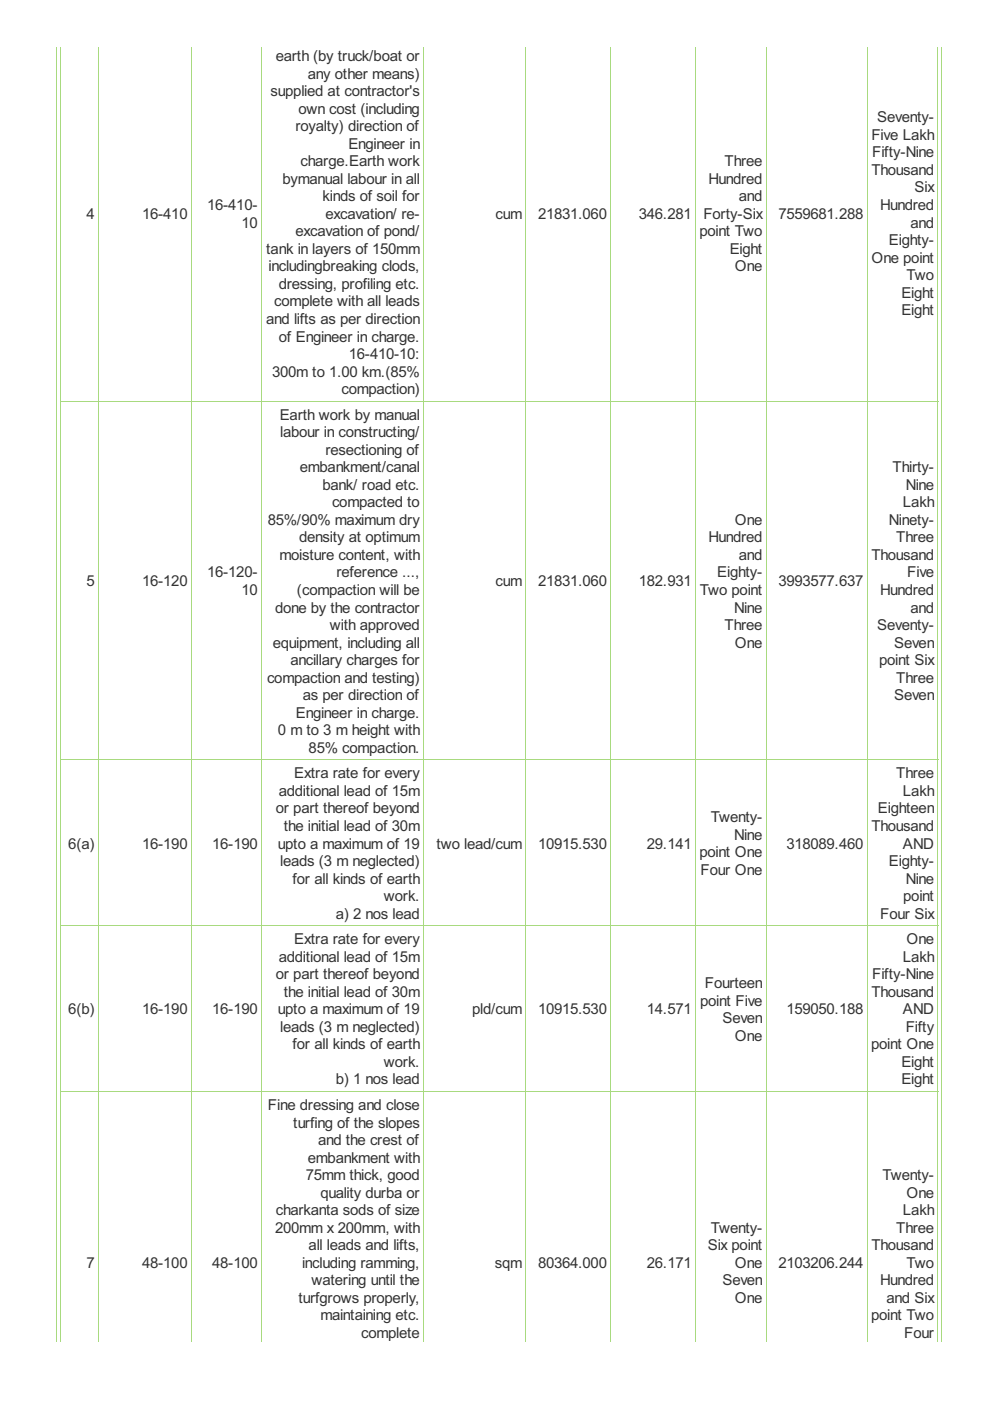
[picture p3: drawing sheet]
<svg xmlns="http://www.w3.org/2000/svg" width="210mm" height="297mm" viewBox="0 0 210 297" stroke-linecap="round" stroke-linejoin="round" font-family="sans-serif">
<defs><g id="words">
<g font-size="3.6" fill="#333">
<text x="58.5" y="12.9">earth (by truck/boat or</text>
<text x="65.3" y="16.7">any other means)</text>
<text x="57.4" y="20.4">supplied at contractor's</text>
<text x="62.7" y="27.8">royalty) direction of</text>
<text x="63.3" y="24.1">own cost (including</text>
<text x="184.8" y="29.7">Five Lakh</text>
<text x="186" y="25.9">Seventy-</text>
<text x="63.7" y="35.2">charge.Earth work</text>
<text x="73.9" y="31.5">Engineer in</text>
<text x="153.6" y="35.2">Three</text>
<text x="184.9" y="33.4">Fifty-Nine</text>
<text x="59.9" y="39">bymanual labour in all</text>
<text x="150.2" y="39">Hundred</text>
<text x="184.8" y="37.1">Thousand</text>
<text x="193.9" y="40.8">Six</text>
<text x="18.4" y="46.4">4</text>
<text x="30.1" y="46.4">16-410</text>
<text x="43.9" y="44.5">16-410-</text>
<text x="68.4" y="42.7">kinds of soil for</text>
<text x="69" y="46.4">excavation/ re-</text>
<text x="105.1" y="46.4">cum</text>
<text x="114.1" y="46.4">21831.060</text>
<text x="135.5" y="46.4">346.281</text>
<text x="149.1" y="46.4">Forty-Six</text>
<text x="156.7" y="42.7">and</text>
<text x="165" y="46.4">7559681.288</text>
<text x="186.6" y="44.5">Hundred</text>
<text x="51.2" y="48.2">10</text>
<text x="56.5" y="53.8">tank in layers of 150mm</text>
<text x="62.7" y="50.1">excavation of pond/</text>
<text x="148.3" y="50.1">point Two</text>
<text x="154.7" y="53.8">Eight</text>
<text x="188.5" y="52">Eighty-</text>
<text x="193.1" y="48.2">and</text>
<text x="56.9" y="57.5">includingbreaking clods,</text>
<text x="155.8" y="57.5">One</text>
<text x="184.8" y="55.7">One point</text>
<text x="192.2" y="59.4">Two</text>
<text x="58.2" y="65">complete with all leads</text>
<text x="59.1" y="61.3">dressing, profiling etc.</text>
<text x="191.1" y="63.1">Eight</text>
<text x="56.5" y="68.7">and lifts as per direction</text>
<text x="191.1" y="66.8">Eight</text>
<text x="59.1" y="72.4">of Engineer in charge.</text>
<text x="74" y="76.1">16-410-10:</text>
<text x="57.7" y="79.8">300m to 1.00 km.(85%</text>
<text x="72.4" y="83.6">compaction)</text>
<text x="59.3" y="89">Earth work by manual</text>
<text x="59.4" y="92.7">labour in constructing/</text>
<text x="63.6" y="100.1">embankment/canal</text>
<text x="69" y="96.4">resectioning of</text>
<text x="189.2" y="100.1">Thirty-</text>
<text x="68.4" y="103.9">bank/ road etc.</text>
<text x="70.4" y="107.6">compacted to</text>
<text x="191.4" y="107.6">Lakh</text>
<text x="192" y="103.9">Nine</text>
<text x="56.8" y="111.3">85%/90% maximum dry</text>
<text x="155.8" y="111.3">One</text>
<text x="188.5" y="111.3">Ninety-</text>
<text x="59.2" y="118.7">moisture content, with</text>
<text x="63.4" y="115">density at optimum</text>
<text x="150.2" y="115">Hundred</text>
<text x="156.7" y="118.7">and</text>
<text x="184.8" y="118.7">Thousand</text>
<text x="190" y="115">Three</text>
<text x="18.4" y="124.3">5</text>
<text x="30.1" y="124.3">16-120</text>
<text x="43.9" y="122.4">16-120-</text>
<text x="71.3" y="122.4">reference ...,</text>
<text x="105.1" y="124.3">cum</text>
<text x="114.1" y="124.3">21831.060</text>
<text x="135.5" y="124.3">182.931</text>
<text x="152.1" y="122.4">Eighty-</text>
<text x="165" y="124.3">3993577.637</text>
<text x="192.3" y="122.4">Five</text>
<text x="51.2" y="126.2">10</text>
<text x="58.3" y="129.9">done by the contractor</text>
<text x="63" y="126.2">(compaction will be</text>
<text x="148.4" y="126.2">Two point</text>
<text x="155.6" y="129.9">Nine</text>
<text x="186.6" y="126.2">Hundred</text>
<text x="193.1" y="129.9">and</text>
<text x="57.9" y="137.3">equipment, including all</text>
<text x="69.9" y="133.6">with approved</text>
<text x="153.6" y="133.6">Three</text>
<text x="155.8" y="137.3">One</text>
<text x="186" y="133.6">Seventy-</text>
<text x="189.6" y="137.3">Seven</text>
<text x="61.6" y="141">ancillary charges for</text>
<text x="186.4" y="141">point Six</text>
<text x="56.6" y="144.7">compaction and testing)</text>
<text x="64.2" y="148.5">as per direction of</text>
<text x="189.6" y="148.5">Seven</text>
<text x="190" y="144.7">Three</text>
<text x="58.9" y="155.9">0 m to 3 m height with</text>
<text x="62.7" y="152.2">Engineer in charge.</text>
<text x="65.4" y="159.6">85% compaction.</text>
<text x="62.4" y="165">Extra rate for every</text>
<text x="190" y="165">Three</text>
<text x="58.5" y="172.5">or part thereof beyond</text>
<text x="59.1" y="168.8">additional lead of 15m</text>
<text x="186.2" y="172.5">Eighteen</text>
<text x="191.4" y="168.8">Lakh</text>
<text x="14.5" y="179.9">6(a)</text>
<text x="30.1" y="179.9">16-190</text>
<text x="45" y="179.9">16-190</text>
<text x="58.9" y="179.9">upto a maximum of 19</text>
<text x="60.2" y="176.2">the initial lead of 30m</text>
<text x="92.5" y="179.9">two lead/cum</text>
<text x="114.1" y="179.9">10915.530</text>
<text x="137.2" y="179.9">29.141</text>
<text x="150.7" y="174.3">Twenty-</text>
<text x="155.6" y="178">Nine</text>
<text x="166.7" y="179.9">318089.460</text>
<text x="184.8" y="176.2">Thousand</text>
<text x="191.4" y="179.9">AND</text>
<text x="59.4" y="183.6">leads (3 m neglected)</text>
<text x="148.3" y="181.8">point One</text>
<text x="148.5" y="185.5">Four One</text>
<text x="188.5" y="183.6">Eighty-</text>
<text x="62" y="187.3">for all kinds of earth</text>
<text x="81.4" y="191.1">work.</text>
<text x="191.5" y="191.1">point</text>
<text x="192" y="187.3">Nine</text>
<text x="71.2" y="194.8">a) 2 nos lead</text>
<text x="186.6" y="194.8">Four Six</text>
<text x="59.1" y="203.9">additional lead of 15m</text>
<text x="62.4" y="200.2">Extra rate for every</text>
<text x="191.4" y="203.9">Lakh</text>
<text x="192.2" y="200.2">One</text>
<text x="58.5" y="207.6">or part thereof beyond</text>
<text x="149.4" y="209.5">Fourteen</text>
<text x="184.9" y="207.6">Fifty-Nine</text>
<text x="14.5" y="215.1">6(b)</text>
<text x="30.1" y="215.1">16-190</text>
<text x="45" y="215.1">16-190</text>
<text x="58.9" y="215.1">upto a maximum of 19</text>
<text x="60.2" y="211.3">the initial lead of 30m</text>
<text x="100.1" y="215.1">pld/cum</text>
<text x="114.1" y="215.1">10915.530</text>
<text x="137.2" y="215.1">14.571</text>
<text x="148.5" y="213.2">point Five</text>
<text x="166.7" y="215.1">159050.188</text>
<text x="184.8" y="211.3">Thousand</text>
<text x="191.4" y="215.1">AND</text>
<text x="59.4" y="218.8">leads (3 m neglected)</text>
<text x="153.2" y="216.9">Seven</text>
<text x="155.8" y="220.6">One</text>
<text x="192" y="218.8">Fifty</text>
<text x="62" y="222.5">for all kinds of earth</text>
<text x="81.4" y="226.2">work.</text>
<text x="184.7" y="222.5">point One</text>
<text x="191.1" y="226.2">Eight</text>
<text x="71.2" y="229.9">b) 1 nos lead</text>
<text x="191.1" y="229.9">Eight</text>
<text x="56.8" y="235.4">Fine dressing and close</text>
<text x="62.2" y="239.1">turfing of the slopes</text>
<text x="67.5" y="242.8">and the crest of</text>
<text x="64.8" y="250.2">75mm thick, good</text>
<text x="65.3" y="246.5">embankment with</text>
<text x="187.1" y="250.2">Twenty-</text>
<text x="58.5" y="257.7">charkanta sods of size</text>
<text x="67.9" y="253.9">quality durba or</text>
<text x="191.4" y="257.7">Lakh</text>
<text x="192.2" y="253.9">One</text>
<text x="58.3" y="261.4">200mm x 200mm, with</text>
<text x="150.7" y="261.4">Twenty-</text>
<text x="190" y="261.4">Three</text>
<text x="18.4" y="268.8">7</text>
<text x="30.1" y="268.8">48-100</text>
<text x="45" y="268.8">48-100</text>
<text x="64" y="268.8">including ramming,</text>
<text x="65.4" y="265.1">all leads and lifts,</text>
<text x="104.9" y="268.8">sqm</text>
<text x="114.1" y="268.8">80364.000</text>
<text x="137.2" y="268.8">26.171</text>
<text x="150.1" y="265.1">Six point</text>
<text x="155.8" y="268.8">One</text>
<text x="165" y="268.8">2103206.244</text>
<text x="184.8" y="265.1">Thousand</text>
<text x="192.2" y="268.8">Two</text>
<text x="66.1" y="272.5">watering until the</text>
<text x="153.2" y="272.5">Seven</text>
<text x="186.6" y="272.5">Hundred</text>
<text x="63.3" y="276.2">turfgrows properly,</text>
<text x="67.9" y="280">maintaining etc.</text>
<text x="155.8" y="276.2">One</text>
<text x="184.7" y="280">point Two</text>
<text x="188" y="276.2">and Six</text>
<text x="76.6" y="283.7">complete</text>
<text x="191.7" y="283.7">Four</text>
</g>
</g></defs>
<g fill="none" stroke="#a8da7f" stroke-width=".21">
<path d="M11.9 9.9v274.6M12.9 9.9v274.6M20.9 9.9v274.6M40.6 9.9v274.6M55.5 9.9v274.6M89.8 9.9v274.6M111.5 9.9v274.6M129.5 9.9v274.6M147.5 9.9v274.6M162.5 9.9v274.6M183.9 9.9v274.6M198.9 9.9v274.6"/>
<path d="M199.7 9.9v274.6M12.8 85h186.2M12.8 161.1h186.2M12.8 196.2h186.2M12.8 231.4h186.2"/>
</g>
<use href="#words"/>
</svg>
